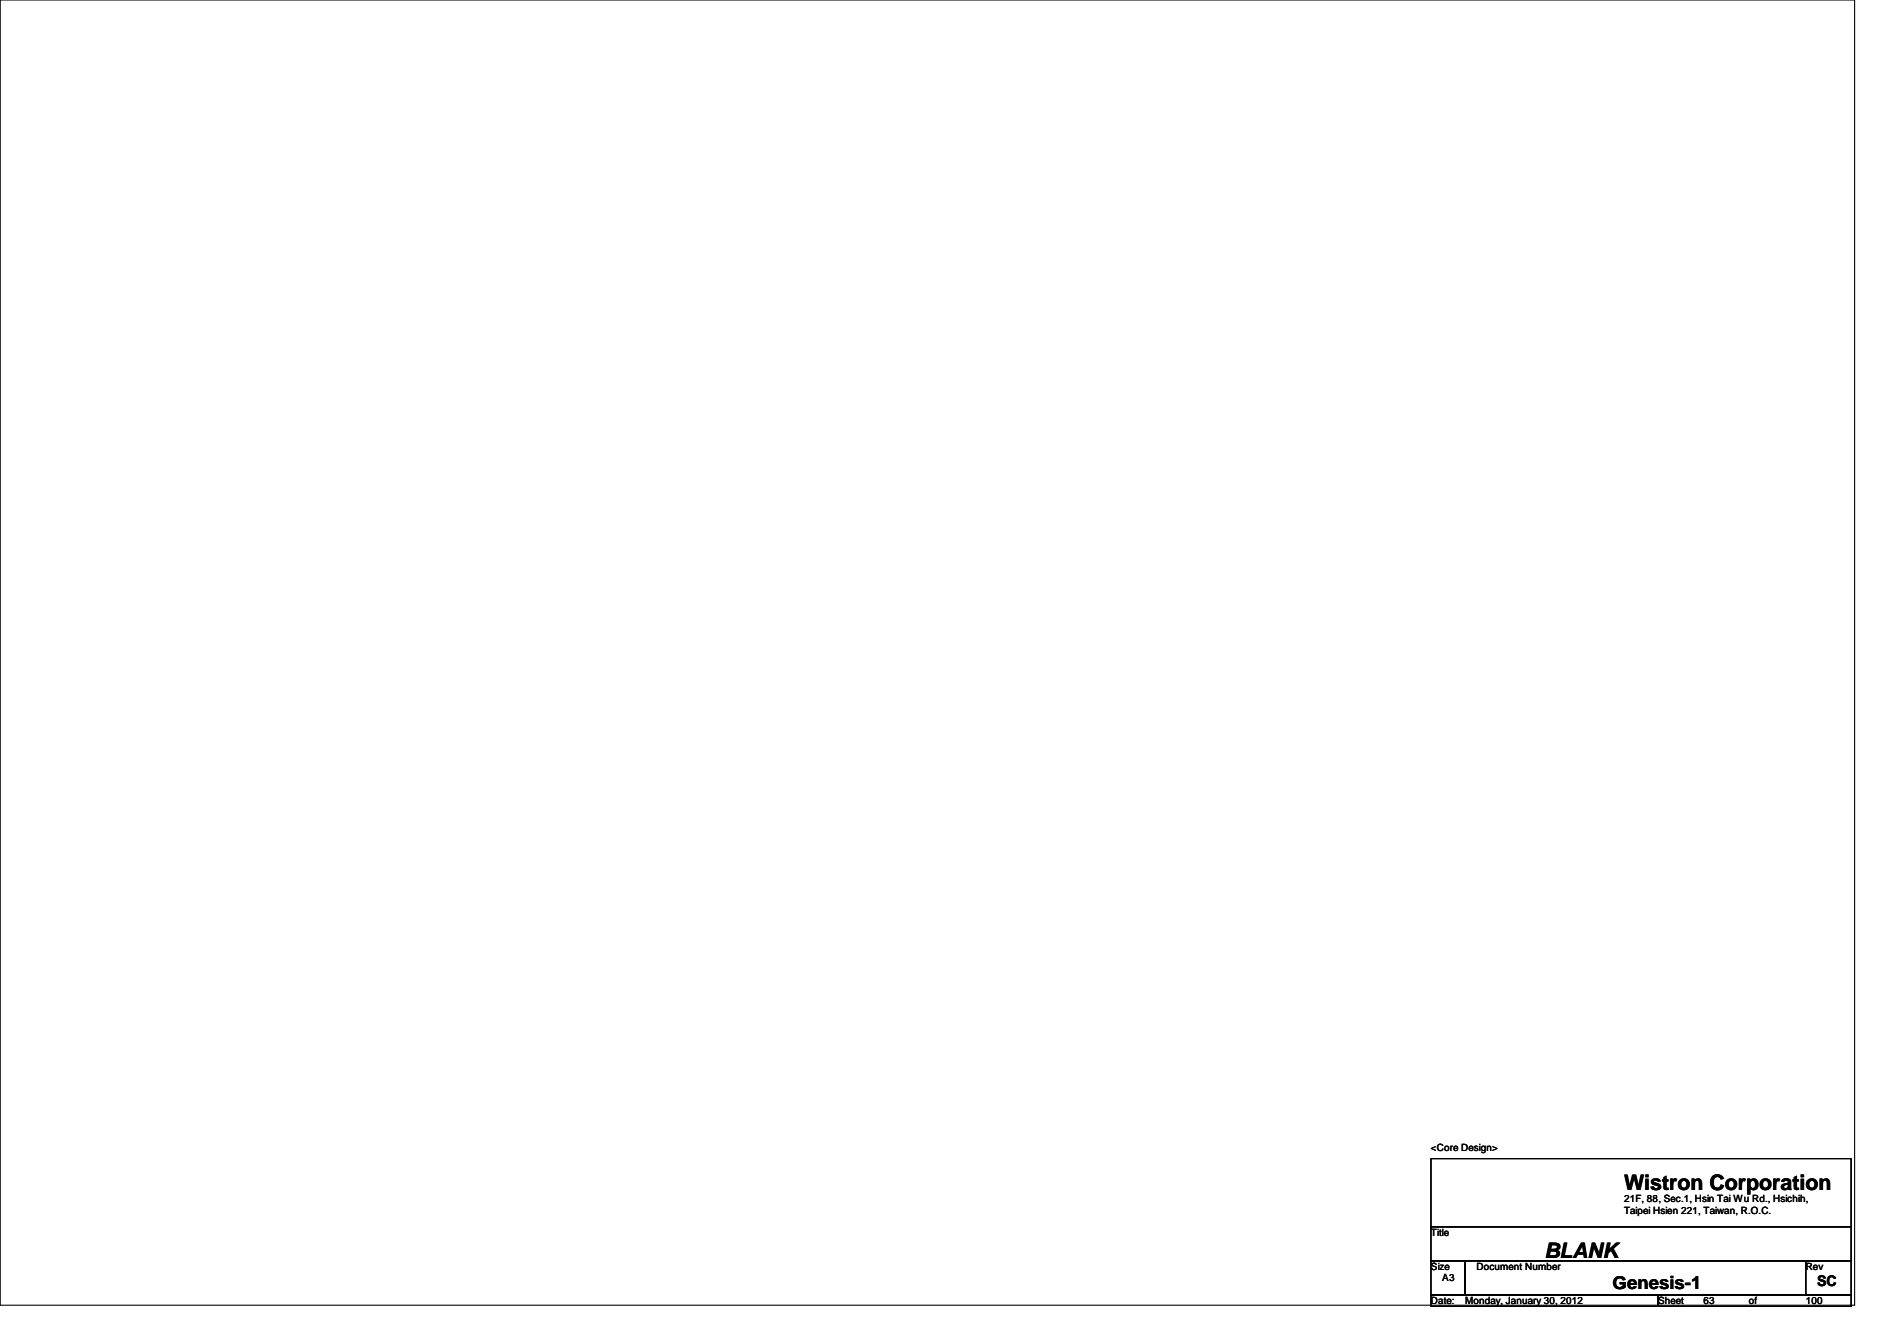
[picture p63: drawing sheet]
<svg xmlns="http://www.w3.org/2000/svg" width="297mm" height="210mm" viewBox="0 0 297 210" stroke-linecap="round" stroke-linejoin="round" font-family="sans-serif">
<defs><g id="words">
<g font-size="3.3">
<text x="254.3" y="186.3">Wistron Corporation</text>
<text x="241.8" y="196.8">BLANK</text>
</g>
<text font-size="2.8" x="252.5" y="201.8">Genesis-1</text>
<text font-size="2.3" x="284.5" y="201.3">SC</text>
<g font-size="1.6">
<text x="224.1" y="180.1">&lt;Core Design&gt;</text>
<text x="254.3" y="188.1">21F, 88, Sec.1, Hsin Tai Wu Rd., Hsichih,</text>
<text x="254.3" y="189.9">Taipei Hsien 221, Taiwan, R.O.C.</text>
<text x="224.1" y="193.5">Title</text>
<text x="224.1" y="198.8">Size</text>
<text x="225.8" y="200.6">A3</text>
<text x="231.2" y="198.8">Document Number</text>
<text x="282.7" y="198.8">Rev</text>
<text x="224.1" y="204.1">Date:</text>
<text x="229.4" y="204.1">Monday, January 30, 2012</text>
<text x="259.6" y="204.1">Sheet</text>
<text x="266.7" y="204.1">63</text>
<text x="273.9" y="204.1">of</text>
<text x="282.7" y="204.1">100</text>
</g>
</g></defs>
<path d="M0 0h290.4v204.3h-290.4zM224.1 181.4h65.8v10.6h-65.8zM224.1 192h65.8v5.4h-65.8zM224.1 197.4h5.3v5.3h-5.3zM229.4 197.4h53.3v5.3h-53.3zM282.7 197.4h7.2v5.3h-7.2zM224.1 202.7h35.5v1.8h-35.5zM259.6 202.7h30.3v1.8h-30.3z" fill="none" stroke="#000" stroke-width=".17"/>
<use href="#words"/>
</svg>
